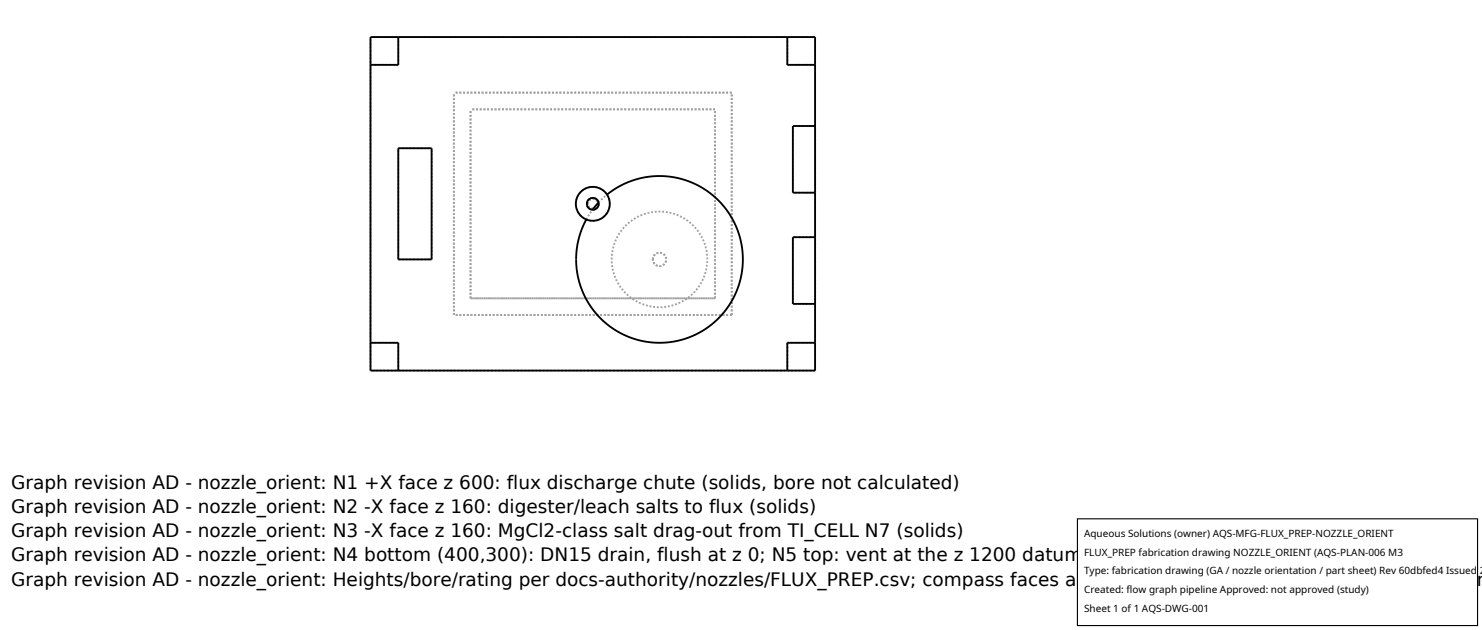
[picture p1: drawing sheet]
<svg xmlns="http://www.w3.org/2000/svg" width="212mm" height="90mm" viewBox="0 0 212 90" stroke-linecap="round" stroke-linejoin="round" font-family="sans-serif">
<defs><g id="words">
<g font-size="2.6">
<text x="1.6" y="69.8">Graph revision AD - nozzle_orient: N1 +X face z 600: flux discharge chute (solids, bore not calculated)</text>
<text x="1.6" y="73.3">Graph revision AD - nozzle_orient: N2 -X face z 160: digester/leach salts to flux (solids)</text>
<text x="1.6" y="76.7">Graph revision AD - nozzle_orient: N3 -X face z 160: MgCl2-class salt drag-out from TI_CELL N7 (solids)</text>
<text x="1.6" y="80.2">Graph revision AD - nozzle_orient: N4 bottom (400,300): DN15 drain, flush at z 0; N5 top: vent at the z 1200 datum</text>
<text x="1.6" y="83.6">Graph revision AD - nozzle_orient: Heights/bore/rating per docs-authority/nozzles/FLUX_PREP.csv; compass faces are the registered layout choice (params.json</text>
</g>
<g font-size="1.4">
<text x="154.8" y="76.6">Aqueous Solutions (owner) AQS-MFG-FLUX_PREP-NOZZLE_ORIENT</text>
<text x="154.8" y="79.3">FLUX_PREP fabrication drawing NOZZLE_ORIENT (AQS-PLAN-006 M3</text>
<text x="154.8" y="82">Type: fabrication drawing (GA / nozzle orientation / part sheet) Rev 60dbfed4 Issued 2</text>
<text x="154.8" y="84.7">Created: flow graph pipeline Approved: not approved (study)</text>
<text x="154.8" y="87.4">Sheet 1 of 1 AQS-DWG-001</text>
</g>
</g></defs>
<g fill="none" stroke="#a0a0a0" stroke-width=".26" stroke-dasharray=".3 .3" stroke-linecap="butt">
<path d="M56.9 9.3v-4M56.9 9.3h-4M102.1 15.6h-34.9M104.5 13.2h-39.7M112.4 9.3v-4M116.4 9.3h-4M116.4 5.3h-63.5M116.4 18h-3.2M56.9 37h4.7M56.9 37v-15.8M56.9 21.2h4.7M61.6 37v-15.8"/>
<path d="M82.2 29.1l.2-.9 .5-.8 .8-.5 .9-.2 1 .2 .7 .5 .6 .8 .2 .9-.2 .9-.5 .8-.8 .5-.9 .2-1-.2-.7-.4-.6-.8-.2-1M83.7 31.3l.9-1.4M83.8 29.1l.3-.6 .5-.2 .6 .2 .3 .6-.2 .6-.6 .2-.6-.2-.3-.6M84 29.1l.2-.5 .4-.2 .5 .2 .3 .5-.2 .5-.5 .2-.5-.2-.2-.5M85.5 28.9l1.2-1.1M87.4 37l.1-1.3 .4-1.3 .6-1.1 .9-1.1 1-.8 1.2-.7 1.2-.3 1.4-.2 1.4 .2 1.2 .3 1.2 .7 1 .8 .9 1.1 .6 1.1 .4 1.3 .1 1.3-.1 1.4-.4 1.3-.6 1.1-.9 1.1-1 .8-1.2 .7-1.2 .3-1.4 .2-1.4-.2-1.2-.3-1.2-.7-1-.8-.9-1.1-.6-1.1-.4-1.3-.1-1.4M93.2 37l.3-.6 .3-.2 .4-.1 .6 .2 .3 .3v.4l-.2 .7-.3 .2-.4 .1-.7-.3-.2-.3-.1-.4M113.2 27.5v-9.5M116.4 27.5v-9.5M116.4 33.9h-3.2M116.4 27.5h-3.2M52.9 52.9v-47.6"/>
<path d="M56.9 52.9v-4M56.9 48.9h-4M64.8 45v-31.8M67.2 42.6v-27M67.2 42.6h34.9M102.1 42.6v-27M102.1 42.6h-34.9M104.5 45v-31.8M104.5 45h-39.7M112.4 52.9v-4M113.2 43.4v-9.5M116.4 43.4v-9.5"/>
<path d="M116.4 52.9v-47.6M116.4 52.9h-63.5M116.4 48.9h-4M116.4 43.4h-3.2"/>
</g>
<g fill="none" stroke="#000" stroke-width=".26">
<path d="M52.9 5.3h63.5v47.6h-63.5zM56.9 5.3v4h-4M112.4 5.3v4h4M116.4 18h-3.2v9.5h3.2M56.9 21.2h4.7v15.8h-4.7zM85.5 28.9l-.9 1M86.7 27.8l1.8-1.2 2-.9 2-.4 2.3-.2 2.2 .4 2 .6 2 1.1 1.7 1.5 1.4 1.7 1 1.9 .7 2.1 .3 2.2-.1 2.1-.5 2.1-.9 2-1.2 1.8-1.6 1.6-1.9 1.3-2.1 .9-2.1 .4-2.1 .1-2.3-.3-1.9-.7-1.9-1-1.8-1.5-1.3-1.7-1.1-1.8-.7-2-.3-2.3 .1-2.1 .5-2.2 .8-2M116.4 33.9h-3.2v9.5h3.2M52.9 48.9h4v4M116.4 48.9h-4v4"/>
<circle cx="84.7" cy="29.1" r="2.42"/>
<circle cx="84.7" cy="29.1" r=".85"/>
</g>
<path d="M153.9 74.1h57.1v15.2h-57.1z" fill="#fff" stroke="#000" stroke-width=".16"/>
<use href="#words"/>
</svg>
